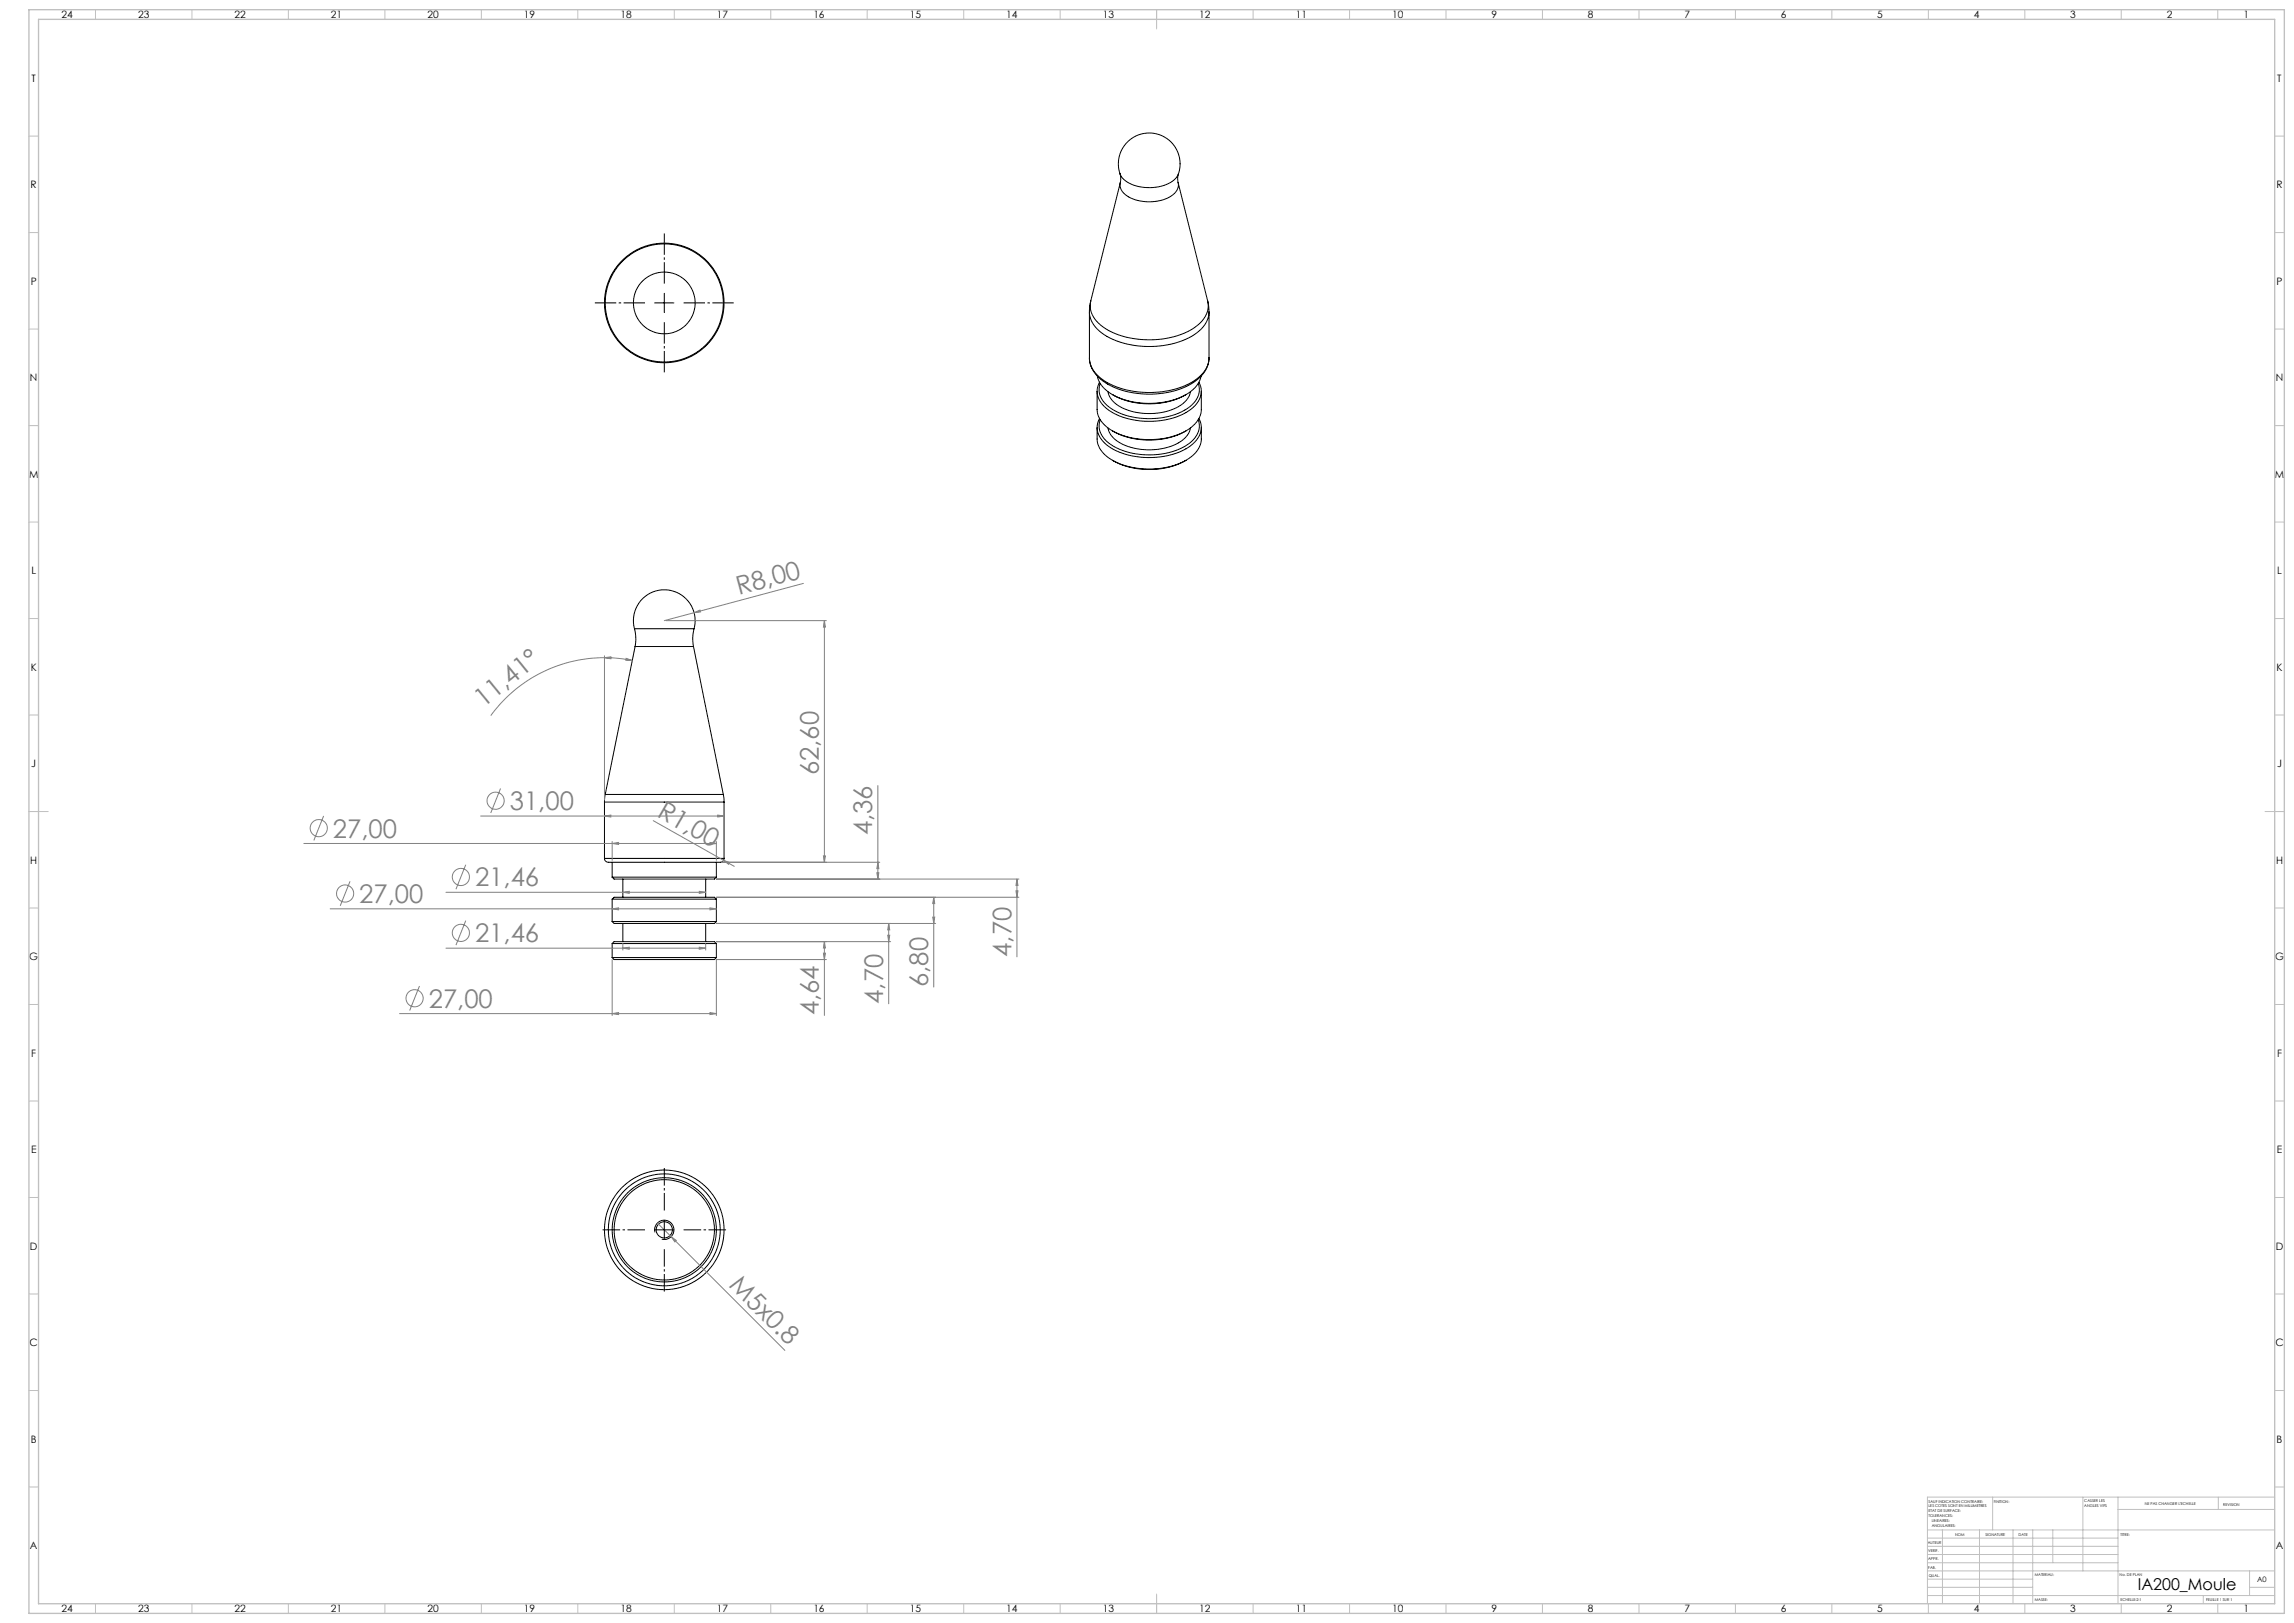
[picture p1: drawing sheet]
<svg xmlns="http://www.w3.org/2000/svg" width="1189mm" height="841mm" viewBox="0 0 1189 841" stroke-linecap="round" stroke-linejoin="round" font-family="sans-serif">
<defs><g id="words">
<g font-size="13.3" fill="#808080">
<text x="383" y="308" transform="rotate(-15 383 308)">R8,00</text>
<text x="251" y="367" transform="rotate(-39 251 367)">11,41°</text>
<text x="424" y="402" transform="rotate(-90 424 402)">62,60</text>
<text x="264" y="420">31,00</text>
<text x="340" y="423" transform="rotate(30 340 423)">R1,00</text>
<text x="173" y="434">27,00</text>
<text x="452" y="433" transform="rotate(-90 452 433)">4,36</text>
<text x="246" y="459">21,46</text>
<text x="186" y="468">27,00</text>
<text x="246" y="488">21,46</text>
<text x="524" y="496" transform="rotate(-90 524 496)">4,70</text>
<text x="481" y="511" transform="rotate(-90 481 511)">6,80</text>
<text x="458" y="520" transform="rotate(-90 458 520)">4,70</text>
<text x="222" y="522">27,00</text>
<text x="424" y="526" transform="rotate(-90 424 526)">4,64</text>
<text x="377" y="666" transform="rotate(45 377 666)">M5x0.8</text>
</g>
<text font-size="8.5" x="1108" y="824">IA200_Moule</text>
<g font-size="5.3">
<text x="32" y="9">24</text>
<text x="72" y="9">23</text>
<text x="122" y="9">22</text>
<text x="172" y="9">21</text>
<text x="222" y="9">20</text>
<text x="272" y="9">19</text>
<text x="322" y="9">18</text>
<text x="372" y="9">17</text>
<text x="422" y="9">16</text>
<text x="472" y="9">15</text>
<text x="522" y="9">14</text>
<text x="572" y="9">13</text>
<text x="622" y="9">12</text>
<text x="672" y="9">11</text>
<text x="722" y="9">10</text>
<text x="773" y="9">9</text>
<text x="823" y="9">8</text>
<text x="873" y="9">7</text>
<text x="923" y="9">6</text>
<text x="973" y="9">5</text>
<text x="1023" y="9">4</text>
<text x="1073" y="9">3</text>
<text x="1123" y="9">2</text>
<text x="1163" y="9">1</text>
<text x="16" y="42">T</text>
<text x="1180" y="42">T</text>
<text x="16" y="97">R</text>
<text x="1180" y="97">R</text>
<text x="16" y="147">P</text>
<text x="1180" y="147">P</text>
<text x="16" y="197">N</text>
<text x="1180" y="197">N</text>
<text x="15" y="248">M</text>
<text x="1179" y="248">M</text>
<text x="16" y="298">L</text>
<text x="1180" y="298">L</text>
<text x="16" y="348">K</text>
<text x="1180" y="348">K</text>
<text x="16" y="398">J</text>
<text x="1180" y="398">J</text>
<text x="16" y="448">H</text>
<text x="1180" y="448">H</text>
<text x="15" y="498">G</text>
<text x="1179" y="498">G</text>
<text x="16" y="548">F</text>
<text x="1180" y="548">F</text>
<text x="16" y="598">E</text>
<text x="1180" y="598">E</text>
<text x="16" y="647">D</text>
<text x="1180" y="647">D</text>
<text x="15" y="697">C</text>
<text x="1179" y="697">C</text>
<text x="16" y="747">B</text>
<text x="1180" y="747">B</text>
<text x="16" y="803">A</text>
<text x="1180" y="803">A</text>
<text x="32" y="835">24</text>
<text x="72" y="835">23</text>
<text x="122" y="835">22</text>
<text x="172" y="835">21</text>
<text x="222" y="835">20</text>
<text x="272" y="835">19</text>
<text x="322" y="835">18</text>
<text x="372" y="835">17</text>
<text x="422" y="835">16</text>
<text x="472" y="835">15</text>
<text x="522" y="835">14</text>
<text x="572" y="835">13</text>
<text x="622" y="835">12</text>
<text x="672" y="835">11</text>
<text x="722" y="835">10</text>
<text x="773" y="835">9</text>
<text x="823" y="835">8</text>
<text x="873" y="835">7</text>
<text x="923" y="835">6</text>
<text x="973" y="835">5</text>
<text x="1023" y="835">4</text>
<text x="1073" y="835">3</text>
<text x="1123" y="835">2</text>
<text x="1163" y="835">1</text>
</g>
<text font-size="3.9" x="1170" y="820">A0</text>
<g font-size="2">
<text x="1000" y="779">SAUF INDICATION CONTRAIRE:</text>
<text x="1033" y="779">FINITION:</text>
<text x="1080" y="778">CASSER LES</text>
<text x="1112" y="780">NE PAS CHANGER L'ECHELLE</text>
<text x="1000" y="781">LES COTES SONT EN MILLIMETRES</text>
<text x="1000" y="784">ETAT DE SURFACE:</text>
<text x="1080" y="781">ANGLES VIFS</text>
<text x="1152" y="780">REVISION</text>
<text x="1000" y="786">TOLERANCES:</text>
<text x="1001" y="789">LINEAIRES:</text>
<text x="1001" y="791">ANGULAIRES:</text>
<text x="1013" y="796">NOM</text>
<text x="1029" y="796">SIGNATURE</text>
<text x="1046" y="796">DATE</text>
<text x="1099" y="796">TITRE:</text>
<text x="999" y="800">AUTEUR</text>
<text x="999" y="808">APPR.</text>
<text x="999" y="804">VERIF.</text>
<text x="999" y="813">FAB.</text>
<text x="1000" y="817">QUAL.</text>
<text x="1055" y="817">MATERIAU:</text>
<text x="1099" y="817">No. DE PLAN</text>
<text x="1055" y="830">MASSE:</text>
<text x="1099" y="830">ECHELLE:2:1</text>
<text x="1143" y="830">FEUILLE 1 SUR 1</text>
</g>
</g></defs>
<g fill="none" stroke="#000" stroke-width=".52">
<path d="M580 90a16 16 0 0 1 16-21 16 16 0 0 1 15 21M580 90l1 5M580 90a17 17 0 0 0 18 7 15 15 0 0 0 13-7M581 95a8 8 0 0 0 6 8 21 21 0 0 0 23-4l1-2v-2M581 95l-16 61M611 95l15 61M611 90v5M339 157h10M344 152v10M565 156v6M565 156a14 14 0 0 0 10 15 46 46 0 0 0 46-3 12 12 0 0 0 5-12M626 156l1 6"/>
<path d="M565 162a17 17 0 0 0 12 14 47 47 0 0 0 45-5 13 13 0 0 0 5-9M565 162v24a17 17 0 0 0 12 14 47 47 0 0 0 45-5 13 13 0 0 0 5-9M627 162v24M565 185a18 18 0 0 0 13 16 46 46 0 0 0 43-5 14 14 0 0 0 6-10M569 195a19 19 0 0 0 15 12 39 39 0 0 0 35-6l3-3 1-3M570 198a11 11 0 0 0 6 15 40 40 0 0 0 42-2 10 10 0 0 0 3-13M570 199a11 11 0 0 0 7 14 39 39 0 0 0 41-3 10 10 0 0 0 3-11M569 203v9a15 15 0 0 0 11 13 40 40 0 0 0 38-4 11 11 0 0 0 5-9v-9M570 217a11 11 0 0 0 5 14 40 40 0 0 0 43-1 10 10 0 0 0 3-13M570 218a11 11 0 0 0 7 13 39 39 0 0 0 41-2 10 10 0 0 0 3-11M574 203a16 16 0 0 0 14 10 30 30 0 0 0 27-6l2-4M577 204a40 40 0 0 0 38 0"/>
<path d="M569 222v5a16 16 0 0 0 11 13 40 40 0 0 0 38-4 12 12 0 0 0 5-9v-5M574 222a16 16 0 0 0 14 10 30 30 0 0 0 27-6l2-4M577 223a40 40 0 0 0 38 0M577 238a40 40 0 0 0 38 0M329 326a16 16 0 0 1 15-20 16 16 0 0 1 16 20M329 326l1 4-1 5M329 326h31M329 335h30M329 335l-15 77M359 335l16 77M360 326l-1 4v5M313 416h62"/>
<path d="M313 416v29M314 412l-1 4M314 412h61M375 412v4M375 416v29M313 445l1 1a102 102 0 0 0 22 1h37a1.9 1.9 0 0 0 2-2M313 445h62M317 455h54M317 455a8 8 0 0 0 7 1h43a4 4 0 0 0 4-1M317 447v8M323 456v9M366 456v9"/>
<path d="M371 447v8M317 478h54M317 466h54M317 466a8 8 0 0 1 7-1h43a4 4 0 0 1 4 1M317 478a8 8 0 0 0 7 1h43a4 4 0 0 0 4-1M317 466v12M323 479v9M366 479v9M371 466v12M317 489h54M317 489a8 8 0 0 1 7-1h43a4 4 0 0 1 4 1M317 496a8 8 0 0 0 7 1h43a4 4 0 0 0 4-1"/>
<path d="M317 496h54M317 489v7M371 489v7M339 637h10M339 639a5 5 0 0 1 5-7 5 5 0 0 1 5 6 5 5 0 0 1-6 4M344 632v10"/>
<circle cx="344" cy="157" r="31"/>
<circle cx="344" cy="157" r="16"/>
<circle cx="344" cy="637" r="27"/>
<circle cx="344" cy="637" r="31"/>
<circle cx="344" cy="637" r="26"/>
<circle cx="344" cy="637" r="29"/>
<circle cx="344" cy="637" r="4"/>
</g>
<g fill="none" stroke="#808080" stroke-width=".52">
<path d="M360 317l3-1v1zM416 302l-72 20M313 340v75M345 322h83M427 322l1 3h-1zM427 322v125M313 341l4-1v1zM313 341l15 1M313 341a73 73 0 0 0-59 30M325 341l3 1h-4zM259 409l-5 12M455 407v49"/>
<path d="M157 437h214M168 423l-5 12M249 423h126M313 423l4-1v1zM317 437h4v1zM317 436v10M339 425l36 21M368 437h3l-3 1zM371 436v10M372 422l3 1h-3zM181 457l-5 12M241 448l-5 13"/>
<path d="M371 456h157M374 447h82M375 446l3 1v1zM375 446l6 3M427 444h1l-1 3zM454 452h2l-1 4zM455 447l1 3h-2zM527 456l1 3h-1zM527 456v40M171 471h200M231 462h135M241 477l-5 13"/>
<path d="M317 471l4-1v1zM323 462h3v1zM362 462h4l-4 1zM368 470l3 1h-3zM371 465h157M461 479v3h-1zM461 479v41M483 475h1v4zM484 465v46M484 465v3h-1zM485 479h-114M527 462h1l-1 3z"/>
<path d="M231 491h135M317 497v29M323 491h3v1zM323 489v3M362 491h4l-4 1zM366 489v3M371 488h91M427 494h1l-1 3zM427 488l1 3h-1zM427 488v38M428 497h-57v29M460 485h1v3z"/>
<path d="M217 511l-5 13M207 525h164M317 525h4v1zM368 525h3l-3 1zM341 634l66 66M348 641l3 2-1 1z"/>
<circle cx="257" cy="415" r="4"/>
<circle cx="165" cy="429" r="4"/>
<circle cx="239" cy="454" r="4"/>
<circle cx="179" cy="463" r="4"/>
<circle cx="239" cy="483" r="4"/>
<circle cx="215" cy="517" r="4"/>
</g>
<path d="M334 157h-26M344 147v-26M354 157h26M344 167v26" fill="none" stroke="#000" stroke-width=".52" stroke-dasharray="30.5 1.3 1.3 1.3" stroke-dashoffset="19.4" stroke-linecap="butt"/>
<path d="M334 637h-22M344 627v-22M354 637h22M344 647v22" fill="none" stroke="#000" stroke-width=".52" stroke-dasharray="30.5 1.3 1.3 1.3" stroke-dashoffset="21.4" stroke-linecap="butt"/>
<g fill="none" stroke="#c0c0c0" stroke-width=".52">
<path d="M49 5v5M99 5v5M149 5v5M199 5v5M249 5v5M299 5v5M349 5v5M399 5v5M449 5v5M499 5v5M549 5v5M599 5v10"/>
<path d="M649 5v5M699 5v5M749 5v5M799 5v5M849 5v5M899 5v5M949 5v5M999 5v5M1049 5v5M1099 5v5M1149 5v5M15 71h5"/>
<path d="M1179 71h5M15 121h5M1179 121h5M15 171h5M1179 171h5M15 221h5M1179 221h5M15 271h5M1179 271h5M15 321h5M1179 321h5M15 371h5"/>
<path d="M1179 371h5M15 421h10M1174 421h10M15 471h5M1179 471h5M15 521h5M1179 521h5M15 571h5M1179 571h5M15 621h5M1179 621h5M15 671h5"/>
<path d="M1179 671h5M15 721h5M1179 721h5M15 771h5M1033 776v17M1080 776v38M1098 776v55M1150 776v6M1179 771h5M1179 776h-180v55M999 793h180M999 797h99"/>
<path d="M1007 793v38M1026 793v38M1043 793v38M1054 793v38M1064 793v17M1098 782h81M999 810h99M999 806h99M999 801h99M999 818h55M999 814h180M1166 814v13"/>
<path d="M49 831v5M99 831v5M149 831v5M199 831v5M249 831v5M299 831v5M349 831v5M399 831v5M449 831v5M499 831v5M549 831v5M599 826v10"/>
<path d="M649 831v5M699 831v5M749 831v5M799 831v5M849 831v5M899 831v5M949 831v5M999 827h180M999 823h55M999 831v5M1049 831v5M1099 831v5"/>
<path d="M1142 827v4M1149 831v5M1166 823h13"/>
</g>
<path d="M15 5h1169v831h-1169zM20 10h1159v821h-1159z" fill="none" stroke="#c0c0c0" stroke-width=".7"/>
<g fill="#808080">
<path d="M375 446l3 1v1z"/>
<path d="M360 317l3-1v1z"/>
<path d="M348 641l3 2-1 1z"/>
<path d="M368 437h3l-3 1zM317 437h4v1zM368 470l3 1h-3zM317 471l4-1v1z"/>
<path d="M313 423l4-1v1zM372 422l3 1h-3zM323 462h3v1zM362 462h4l-4 1zM323 491h3v1zM362 491h4l-4 1zM317 525h4v1zM368 525h3l-3 1z"/>
<path d="M325 341l3 1h-4zM313 341l4-1v1z"/>
<path d="M483 475h1v4zM484 465v3h-1z"/>
<path d="M427 488l1 3h-1zM427 494h1l-1 3zM461 479v3h-1zM460 485h1v3zM427 322l1 3h-1zM427 444h1l-1 3zM527 456l1 3h-1zM527 462h1l-1 3zM455 447l1 3h-2zM454 452h2l-1 4z"/>
</g>
<use href="#words"/>
</svg>
